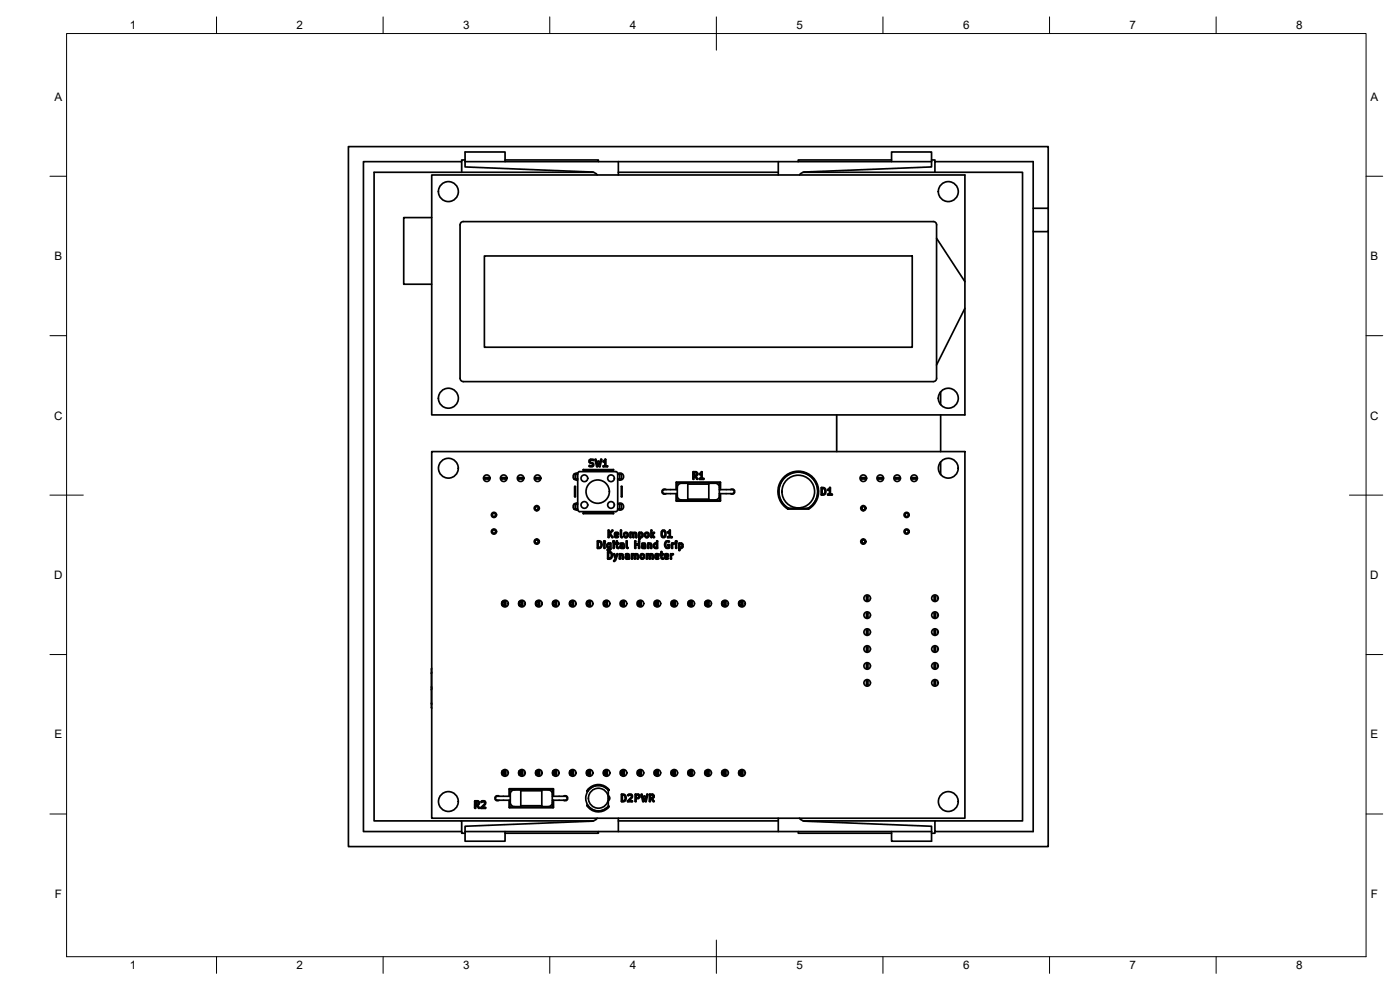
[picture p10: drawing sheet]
<svg xmlns="http://www.w3.org/2000/svg" width="420mm" height="297mm" viewBox="0 0 420 297" stroke-linecap="round" stroke-linejoin="round" font-family="sans-serif">
<defs><g id="words">
<g font-size="3.5">
<text x="39" y="8.8">1</text>
<text x="89" y="8.8">2</text>
<text x="139" y="8.8">3</text>
<text x="189" y="8.8">4</text>
<text x="239" y="8.8">5</text>
<text x="289" y="8.8">6</text>
<text x="339" y="8.8">7</text>
<text x="389" y="8.8">8</text>
<text x="16.3" y="30.2">A</text>
<text x="411.3" y="30.2">A</text>
<text x="16.3" y="78">B</text>
<text x="411.3" y="78">B</text>
<text x="16.2" y="125.9">C</text>
<text x="411.2" y="125.9">C</text>
<text x="16.2" y="173.7">D</text>
<text x="411.2" y="173.7">D</text>
<text x="16.3" y="221.6">E</text>
<text x="411.3" y="221.6">E</text>
<text x="16.4" y="269.4">F</text>
<text x="411.4" y="269.4">F</text>
<text x="39" y="290.8">1</text>
<text x="89" y="290.8">2</text>
<text x="139" y="290.8">3</text>
<text x="189" y="290.8">4</text>
<text x="239" y="290.8">5</text>
<text x="289" y="290.8">6</text>
<text x="339" y="290.8">7</text>
<text x="389" y="290.8">8</text>
</g>
</g></defs>
<!-- layer: Visible -->
<g fill="none" stroke="#000" stroke-width=".51">
<path d="M138.6 51.7v-3.2h-29.5v201h29.5v-3.2h-26.3v-194.6h65.8M139.6 48h-1v.5M139.6 48.5v-2.9h12v2.9M139.6 48.5v1.6l38.1 1.5 1 .4 .5 .5M139.6 48.5h94M151.6 48h28v.5M185.6 51.7h48M185.6 48.5v4M241 51.7h39.6v-3.2h29.5v14M267.6 48h-28v.5M267.6 48.5v-2.9h12v2.9M279.6 48h1v.5"/>
<path d="M279.6 48.5v1.6l-38.1 1.5-1 .4-.6 .5M279.6 48.5h-46v4M280.6 51.7h26.3v194.6h-26.3v3.2h29.5v-180M129.6 65.3h-8.4v20h8.4M138.4 66.8l.7-.3h141a.97 .97 0 0 1 1 1v46a1.01 1.01 0 0 1-1 1h-141a1.01 1.01 0 0 1-1-1v-46zM145.4 76.8h128.4v27.4h-128.4zM281.1 71.5l8.5 13v8l-8.5 17M310.1 62.5h4.5v7h-4.5zM314.6 62.5v-18.5h-210v210h210v-184.5M289.6 84.5v-32h-160v72h160v-32M282.3 117.5v3.9M129.6 135.5h160v110h-160z"/>
<path d="M177 139.7l-.2 .2a.92 .92 0 0 0 1.3-.1M177.3 138.1l.7 .1M177.3 138.1l-.2 .2v.3l1 .5M178 138.2l.2-.2-.4-.2-.9 .2a.89 .89 0 0 0 .9 1.2l.1 .3-.3 .3-.6-.1M178.1 139.1v.7M178.9 137.9l.3 1.4 .2-.9M178.9 137.9h-.3l.4 2.1h.4l.2-.9 .2 .9h.3M179.4 138.4h.3M180.3 137.8l-.4 1.5-.2-.8M180.3 137.8l.3 .1M180.6 138l-.5 2M181.6 137.8l-.6 .6 .2 .2 .3-.2v1.4h-.5l.1 .3"/>
<path d="M181.6 137.8h.1M181.7 137.8l.1 2h.5M182.3 139.8v.3h-1.2M251.1 124.5v11M282.3 124.5v11M282.3 138.6v3.8M145.5 143.3h1.2v.4h-1.2zM145.8 143.3v.4M146.4 143.3v.4M150.5 143.3h1.2v.4h-1.2zM150.9 143.3v.4M151.4 143.3v.4"/>
<path d="M155.6 143.3h1.2v.4h-1.2zM155.9 143.3v.4M156.5 143.3v.4M160.6 152.5l.1 .3M160.7 143.3h1.2v.4h-1.2zM161 143.3v.4M161.1 151.7v.3M161.1 153v.3M161.6 152.5l-.1 .3M161.6 143.3v.4M172.2 142.4v1.2M172.2 151.4v1.2"/>
<path d="M172.3 142.3h1.1M172.3 143.7h1.1M172.3 152.7h1.1M172.3 151.3h1.1M172.5 146l-.1 3M172.5 146h.2v3h-.2M172.8 142.3v1.4M172.8 151.3v1.4M173.4 143.7h.1M173.4 151a1.07 1.07 0 0 0-1.4 1 1.07 1.07 0 0 0 1.4 1M173.4 142a1.07 1.07 0 0 0-1.4 1 1.07 1.07 0 0 0 1.4 1M173.6 141.7l11.2-.2 .4 .2 .2 .4v10.8l-.2 .4-.4 .2h-10.8l-.4-.2-.2-.4v-10.8z"/>
<path d="M175.1 153.9l9.1 .1-9.1 .1M175.1 140.9l9.1 .1-9.1 .1M175.1 153.9v.2M175.1 140.9v.2M182.8 159.2l-.2-.2-.1 .2v2h.3M183.7 159.1l-.9 .9v-.8M183.7 159l.3 .2-.9 .9 .8 1M185.4 142.3h.6M185.4 151.3h.1M185.4 151.2a1.07 1.07 0 0 1 1.5 .1 1.07 1.07 0 0 1 0 1.4 1.07 1.07 0 0 1-1.5 .1M185.4 142.2a1.07 1.07 0 0 1 1.5 .1 1.07 1.07 0 0 1 0 1.4 1.07 1.07 0 0 1-1.5 .1M185.4 151.3h.6"/>
<path d="M186 142.3v1.4M186 151.3v1.4M186 151.3h.5v1.4h-1.1M186 142.3h.5v1.4h-1.1M186.5 146h.2l-.1 3.1-.1-3.1M186.5 159.2l-.1-.2-.2 .2v1.7l.5 .4 .1-.1-.3-.3v-1.7M189.3 159.8h.8M189.3 159.8h-.2v1.5l.3-.1v-1.1l.1-.1 .4 .2 .1 1.1 .2-.1M190.1 159.8l.6-.1 .3 .2 .2 .7-.1 .7M192.4 160l.3 .3v.5l-.6 .2-.1-1h.4M192.5 159.7l.5 .5v.6l-.5 .5M192.5 159.7l-.8 .1v2l.3 .1"/>
<path d="M195.4 159.1v2.2l.3-.1v-.5l.4 .6 .3-.2M195.4 159l.3 .2M195.6 159.2v1.1l.8-.6-.5 .8 .5 .6M198.8 159.1a.95 .95 0 0 1 1 .4 .95 .95 0 0 1 0 1 .77 .77 0 0 1-.9 .8 .77 .77 0 0 1-.5-1.1zM198.8 159.6v1.2M198.9 159.4h.4M198.9 159.4l-.1 .2M199.3 159.4l.2 .2M199.5 159.6v1.2M199.9 146.9a.77 .77 0 0 0-1 .1 .77 .77 0 0 0 0 1 .77 .77 0 0 0 1 .1M200.4 159.6l.1 .3 .4-.3v1.4l-.5 .1-.1 .2h1.4v-.2l-.5-.1-.1-1.9-.7 .5M202.9 144.8v2.1"/>
<path d="M202.9 148.1v2.1M202.9 150.2l13.2 .2M203.2 146.9v-2h12.8v2M203.2 148.1v2h12.8v-2M203.3 146.3a1.26 1.26 0 0 1 1.2-1.3h1.9v5h-1.9a1.78 1.78 0 0 1-1.2-2.2v-1.5M203.3 146.9h-2.9a1.06 1.06 0 0 0-1.5 .8 2.59 2.59 0 0 0 2.3 .4h2.1M206.4 149.8h6.3M206.4 145.3h6.3M208.1 141.5h.8a.7 .7 0 0 1 .5 .7 .7 .7 0 0 1-.5 .7l.5 .8-.3 .1-.6-.9h-.3v.8M208.1 141.5l-.2 2.2h.4M209.1 142.3l-.3 .3h-.6v-.8l.8 .1 .1 .4M210.7 141.7v1.8h.5l.1 .3h-1.4v-.2l.5-.1v-1.4l-.4 .3"/>
<path d="M210.7 141.7l-.2-.1-.6 .6 .1 .2M215.9 146.3v2.5M215.9 146.9h2.8a1.07 1.07 0 0 1 1.6 .8 2.67 2.67 0 0 1-2.4 .4h-2M215.9 146.3a1.26 1.26 0 0 0-1.3-1.3h-1.9v5h1.9a1.26 1.26 0 0 0 1.3-1.2M216.1 144.6l-13.2 .2M216.1 144.6l.1 2.3M216.2 148.1v2.1M216.2 150.2l-.1 .2M219.3 146.9a.77 .77 0 0 1 1 .1 .77 .77 0 0 1 0 1 .77 .77 0 0 1-1 .1M235.2 143.6a5.9 5.9 0 0 1 8.9 .1 5.9 5.9 0 0 1-1.5 8.8h-6.1a5.9 5.9 0 0 1-1.3-8.9zM236.4 152.7a6.1 6.1 0 0 1-1.5-9.2 6.1 6.1 0 0 1 9.3 .1 6.1 6.1 0 0 1-1.5 9.1h-6.3M236.6 152.5a5.8 5.8 0 0 1-1.5-8.8 5.8 5.8 0 0 1 8.9 0 5.8 5.8 0 0 1-1.5 8.8"/>
<path d="M246.6 146.2l-.2 2.2a1.12 1.12 0 0 0 1.6-1 1.12 1.12 0 0 0-1.4-1.1M246.7 146.6a.85 .85 0 0 1 .9 .8 .85 .85 0 0 1-.9 .9zM249.1 146.2l.1 2.1 .6 .1-1.3 .2-.1-.3h.5v-1.4l-.4 .2-.1-.2 .7-.6M258.5 143.3h1.2v.4h-1.2zM258.6 152.5l.1 .3M258.8 143.3v.4M259.1 151.7v.3M259.1 153v.3M259.4 143.3v.4M259.6 152.5l-.1 .3M263.5 143.3h1.3v.4h-1.3zM263.9 143.3v.4"/>
<path d="M264.5 143.3v.4M268.6 143.3h1.2v.4h-1.2zM268.9 143.3v.4M269.5 143.3v.4M273.7 143.3h1.2v.4h-1.2zM274 143.3v.4M274.6 143.3v.4M160.7 162.2l-.1 .3M161.1 161.7v.3M161.1 163v.3M161.5 162.2l.1 .3M179.3 162.3a1.11 1.11 0 0 1 1.4 1.1 1.11 1.11 0 0 1-1.4 1z"/>
<path d="M179.6 162.6a.85 .85 0 0 1 .8 .8 .85 .85 0 0 1-.8 .9zM181.3 162.3l.3 .1-.1 .3-.3-.1zM181.6 163.1l-.2-.2-.1 .2 .1 1.5 .2-.2-.1-1.3M182.1 163.4v.6M182.1 164l.3 .4 .7 .2-.2 .3h-.5M182.1 163.4a.99 .99 0 0 1 1.2-.4v1.9l-.4 .3-.6-.1M182.4 164.8l-.1 .3M182.5 165.5l-.1 2.1a1.12 1.12 0 0 0 1.5-.9 1.12 1.12 0 0 0-1.4-1.2M182.5 163.3h.6v.9l-.4 .1-.3-.3zM182.6 165.8a.85 .85 0 0 1 .9 .8 .85 .85 0 0 1-.9 .9zM183.9 161.1l-.2 .2-.8-1-.1 .9M184.3 163.1l-.1-.2-.2 .2 .2 1.5 .1-.2v-1.3"/>
<path d="M184.5 166.2l-.4 .1 .5 1.3-.4 .6 .1 .3 .4-.3 .7-1.9-.2-.1-.4 1-.4-.9M184.8 160h.3l.3 .2-.7 .1v-.2M184.8 162.9l-.1 .1 .3 .2v1l.4 .4 .4-.2-.5-.3v-.9h.4l-.1-.3M185.3 162.4v.5h.3M185.3 162.4l-.3-.1-.2 .6M185.4 160.9l.2 .2-.3 .2-.7-.1-.2-1.1a.59 .59 0 0 1 .8-.4 .59 .59 0 0 1 .3 .8l-.8 .1 .2 .4h.5M185.9 166.2a.96 .96 0 0 1 1.2 .3 .96 .96 0 0 1-.1 1.2M185.9 166.2v1.4h.3M186.2 167.7v-1.2l.4-.1 .2 1.3h.2M186.4 163.9l.6-.1v.4h-.6zM187.2 160.8v-.6a.7 .7 0 0 1 .6-.5 .7 .7 0 0 1 .7 .5v.7M187.2 163.1l.2 .7-.3 .7-1-.1v-.8l.9-.1-.2-.3-.6 .1a.51 .51 0 0 1 .4-.5 .51 .51 0 0 1 .6 .3"/>
<path d="M187.2 160.8l.2 .4 .6 .1 .5-.5M187.5 160.8l.2 .2 .4-.1v-.8h-.6v.7M187.9 167.1l.6-.1v.4h-.6zM188 162.3l-.1 1.9 .4 .3 .2-.2M188 162.3l.2 .1v1.7l.2 .2M188.8 167.7h-.2M188.8 167.7a.9 .9 0 0 0 .1-1.2 .9 .9 0 0 0-1.1-.3v.3l.6-.1 .1 .3-.8 .2-.1 .5 .4 .4h.6M189.5 166.2v1.4h.3M189.6 166.2l1.2-.1a.99 .99 0 0 1 .6 1.7M190.2 161.2v-1l.4-.2 .2 .2v1.1h.2M190.6 167.7v-1.1l.4-.2 .2 .2v1.1h.2M190.7 167.6l-.3 .1v-1.1l-.4-.2-.2 .1v1.2"/>
<path d="M191.1 161.3h-.1M192 162.4h-.4v.8h-.8v-.9h-.3v2.2l.3-.1v-.9h.8v.9l.3 .1v-2.1M192.1 167.3l.5 .4M192.3 166.3l-.2 .3v.7M192.3 166.3h.9l.2 1M192.5 166.6h.5l.1 .6-.3 .3-.4-.3zM192.5 161.3h-.5v.6M192.7 163a.81 .81 0 0 1 1 .1 .81 .81 0 0 1 .1 1l-.2 .4-1-.1v-.8l.8-.1-.1-.3-.6 .1zM192.8 163.9l.6-.1v.4h-.6M192.9 163.8v.4M193.4 167.3l-.3 .4-.5 .1M193.5 160.8l.4 .5h.4l.5-.4v-.7a.7 .7 0 0 0-.7-.5 .7 .7 0 0 0-.7 .5v.6"/>
<path d="M194 166.2v1.4h.3M194 166.2l1.3-.1a.93 .93 0 0 1 .7 .7 .93 .93 0 0 1-.2 1l-.2-1.3M194.4 160.1l-.4-.1-.3 .3v.5l.3 .2 .5-.2-.1-.7M194.5 162.9a.92 .92 0 0 1 1.1 .4 .92 .92 0 0 1-.3 1.2v-1.1l-.2-.2-.4 .1v1.1l-.3 .1zM195.1 167.6l-.2 .1-.1-1.1-.4-.2-.1 .1v1.2M195.2 166.5l-.1 1.2M195.2 166.5h.4M196.5 163.3h.6v.9l-.4 .1-.3-.3zM196.9 166.5l.4-.1 .2 .3-.7 .1zM197.4 162.4v2M197.4 164.4l-.8 .2M197.4 162.4l-.3-.1v.6l-.7 .1-.3 .4v.6l.5 .5"/>
<path d="M197.5 167.4l.2 .2-.3 .2-.7-.2-.1-1.1a.6 .6 0 0 1 .7-.4 .6 .6 0 0 1 .4 .8l-.9 .2 .2 .4 .5-.1M198.4 165.5h.2v.6l.5 .2-.5 .1v.9l.5 .2-.1 .3-.5-.2-.1-1.2-.3-.1 .3-.2zM198.8 160.7l.1 .3M198.9 161h.4M199.5 160.7l-.2 .3M199.5 166.3a.6 .6 0 0 1 .8-.2 .6 .6 0 0 1 .2 .8l-.8 .2 .2 .4 .6-.1v.3l-.9-.1-.2-.2zM199.8 166.5l.3-.1 .2 .3-.6 .1v-.3M199.9 162.8l-.2 .7 .3 .7M200.1 164.2h.6M200.7 164.2v-.5l-.4-.2 .1-.1 .6 .1-.2 1M200.7 162.6l-.8 .2M200.7 162.6h.2a.88 .88 0 0 0-1.2-.2 .88 .88 0 0 0-.2 1.2l.4 .8h.9"/>
<path d="M201.3 166.2l-.1 1.4h.3M201.3 166.1l.2 .1M201.5 166.2l.5-.1-.1 .3M201.9 166.4l-.4 .3v1M202.3 162.9l.1 .3-.6 .3 .1 .9-.2 .2-.1-1.6 .7-.1M203.1 163.1l-.2-.2-.1 .2 .1 1.5 .2-.2v-1.3M203.2 162.6l-.3-.4-.2 .3 .2 .3 .2-.2M204 163l-.3 .1v2h.3M204.4 163.2l-.4 .1v.9l.4 .1M204.4 163.2l.3 .3v.5l-.3 .2M204.5 162.9l.5 .5v.7l-.5 .4M204.5 164.6h-.5v.5"/>
<path d="M204.5 162.9l-.5 .1M258.7 162.2l-.1 .3M259.1 161.7v.3M259.1 163v.3M259.5 162.2l.1 .3M260.1 178.9h.4v1.2h-.4zM260.1 179.8h.4M260.1 179.2h.4M280.4 178.9h.4v1.2h-.4zM280.4 179.8h.4M280.4 179.2h.4M150.7 180.6l.1 .2"/>
<path d="M150.8 180.5h1v1.2h-1M150.8 180.8h.7v.6h-.7zM150.8 181.4l-.1 .2M151.5 181.4l.3 .3M151.8 180.5l-.3 .3M155.8 180.6l.1 .2M155.9 180.5h1v1.2h-1M155.9 180.8h.7v.6h-.7zM155.9 181.4l-.1 .2M156.6 181.4l.3 .3M156.9 180.5l-.3 .3M160.8 180.6l.2 .2"/>
<path d="M160.9 180.5h1.1v1.2h-1.1M161 180.8h.7v.6h-.7zM161 181.4l-.2 .2M161.7 181.4l.3 .3M162 180.5l-.3 .3M165.9 180.6l.2 .2M166 180.5h1v1.2h-1M166.1 180.8h.7v.6h-.7zM166.1 181.4l-.2 .2M166.8 181.4l.2 .3M167 180.5l-.2 .3M171 180.6l.2 .2"/>
<path d="M171.1 180.5h1v1.2h-1M171.2 180.8h.6v.6h-.6zM171.2 181.4l-.2 .2M171.8 181.4l.3 .3M172.1 180.5l-.3 .3M176.1 180.6l.1 .2M176.2 180.5h1v1.2h-1M176.2 180.8h.7v.6h-.7zM176.2 181.4l-.1 .2M176.9 181.4l.3 .3M177.2 180.5l-.3 .3M181.2 180.6l.1 .2"/>
<path d="M181.3 180.5h1v1.2h-1M181.3 180.8h.7v.6h-.7zM181.3 181.4l-.1 .2M182 181.4l.3 .3M182.3 180.5l-.3 .3M186.2 180.6l.2 .2M186.3 180.5h1.1v1.2h-1.1M186.4 180.8h.7v.6h-.7zM186.4 181.4l-.2 .2M187.1 181.4l.3 .3M187.4 180.5l-.3 .3M191.3 180.6l.2 .2"/>
<path d="M191.4 180.5h1.1v1.2h-1.1M191.5 180.8h.7v.6h-.7zM191.5 181.4l-.2 .2M192.2 181.4l.3 .3M192.5 180.5l-.3 .3M196.4 180.6l.2 .2M196.5 180.5h1v1.2h-1M196.6 180.8h.6v.6h-.6zM196.6 181.4l-.2 .2M197.2 181.4l.3 .3M197.5 180.5l-.3 .3M201.5 180.6l.1 .2"/>
<path d="M201.6 180.5h1v1.2h-1M201.6 180.8h.7v.6h-.7zM201.6 181.4l-.1 .2M202.3 181.4l.3 .3M202.6 180.5l-.3 .3M206.6 180.6l.1 .2M206.7 180.5h1v1.2h-1M206.7 180.8h.7v.6h-.7zM206.7 181.4l-.1 .2M207.4 181.4l.3 .3M207.7 180.5l-.3 .3M211.6 180.6l.2 .2"/>
<path d="M211.7 180.5h1.1v1.2h-1.1M211.8 180.8h.7v.6h-.7zM211.8 181.4l-.2 .2M212.5 181.4l.3 .3M212.8 180.5l-.3 .3M216.7 180.6l.2 .2M216.8 180.5h1.1v1.2h-1.1M216.9 180.8h.7v.6h-.7zM216.9 181.4l-.2 .2M217.6 181.4l.3 .3M217.9 180.5l-.3 .3M221.8 180.6l.2 .2"/>
<path d="M221.9 180.5h1v1.2h-1M222 180.8h.6v.6h-.6zM222 181.4l-.2 .2M222.6 181.4l.3 .3M222.9 180.5l-.3 .3M260.1 199.2h.4v1.2h-.4zM260.1 194.1h.4v1.2h-.4zM260.1 189.1h.4v1.2h-.4zM260.1 184h.4v1.2h-.4zM260.1 199.5h.4M260.1 195h.4M260.1 194.4h.4"/>
<path d="M260.1 190h.4M260.1 189.4h.4M260.1 184.9h.4M260.1 184.3h.4M280.4 199.2h.4v1.2h-.4zM280.4 194.1h.4v1.2h-.4zM280.4 189.1h.4v1.2h-.4zM280.4 184h.4v1.2h-.4zM280.4 199.5h.4M280.4 195h.4M280.4 194.4h.4M280.4 190h.4"/>
<path d="M280.4 189.4h.4M280.4 184.9h.4M280.4 184.3h.4M129.5 206.1l.1 .3M129.5 211l.1 .3M129.6 200.5v12M129.6 201.7l-.1 .3M129.6 206.6l-.1 .3M260.1 204.3h.4v1.2h-.4zM260.1 205.2h.4M260.1 204.6h.4M260.1 200.1h.4"/>
<path d="M280.4 204.3h.4v1.2h-.4zM280.4 205.2h.4M280.4 204.6h.4M280.4 200.1h.4M149.8 238.9a.77 .77 0 0 0-1.1 .1 .77 .77 0 0 0 0 1 .77 .77 0 0 0 1.1 .1M150.7 231.4l.1 .2M150.8 231.3h1v1.2h-1M150.8 231.6h.7v.6h-.7zM150.8 232.2l-.1 .2M151.5 232.2l.3 .3M151.8 231.3l-.3 .3M152.8 236.8v2.1"/>
<path d="M153 238.9v-2h12.9v2M153.1 238.2a1.23 1.23 0 0 1 1.3-1.2h1.9v5h-1.9a1.78 1.78 0 0 1-1.3-2.2v-1.5M153.1 238.9h-3.1a.73 .73 0 0 0-1 .1 .73 .73 0 0 0 .1 1.1h4M155.8 231.4l.1 .2M155.9 231.3h1v1.2h-1M155.9 231.6h.7v.6h-.7zM155.9 232.2l-.1 .2M156.3 237.3h6.3M156.6 232.2l.3 .3M156.9 231.3l-.3 .3M160.8 231.4l.2 .2M160.9 231.3h1.1v1.2h-1.1"/>
<path d="M161 231.6h.7v.6h-.7zM161 232.2l-.2 .2M161.7 232.2l.3 .3M162 231.3l-.3 .3M165.8 238.3v2.5M165.8 238.9h3.1a.73 .73 0 0 1 1 .1 .73 .73 0 0 1 0 1.1h-4.1M165.8 238.2a1.23 1.23 0 0 0-1.3-1.2h-1.9v5h1.9a1.26 1.26 0 0 0 1.3-1.3M165.9 231.4l.2 .2M166 231.3h1v1.2h-1M166.1 231.6h.7v.6h-.7zM166.1 232.2l-.2 .2M166.1 236.7h-13.3"/>
<path d="M166.1 236.8v2.1M166.8 232.2l.2 .3M167 231.3l-.2 .3M169.1 238.9a.77 .77 0 0 1 1.1 .1 .77 .77 0 0 1 0 1 .77 .77 0 0 1-1.1 .1M171 231.4l.2 .2M171.1 231.3h1v1.2h-1M171.2 231.6h.6v.6h-.6zM171.2 232.2l-.2 .2M171.8 232.2l.3 .3M172.1 231.3l-.3 .3M176.1 231.4l.1 .2M176.2 231.3h1v1.2h-1"/>
<path d="M176.2 231.6h.7v.6h-.7zM176.2 232.2l-.1 .2M176.4 236.9l-.3 .4M176.5 236.9a3.9 3.9 0 0 1 6.2 .2l-.3-.2M176.9 232.2l.3 .3M177.2 231.3l-.3 .3M181.2 231.4l.1 .2M181.3 231.3h1v1.2h-1M181.3 231.6h.7v.6h-.7zM181.3 232.2l-.1 .2M182 232.2l.3 .3M182.3 231.3l-.3 .3"/>
<path d="M182.4 236.9a4 4 0 0 0-6.2 .5l-.1-.1M182.6 237.2v4.6M182.6 237.2a3.8 3.8 0 0 0-5.6-.5 3.8 3.8 0 0 0 0 5.6 3.8 3.8 0 0 0 5.6-.5M182.6 238.8l.4 .7-.4 .7M186.2 231.4l.2 .2M186.3 231.3h1.1v1.2h-1.1M186.4 231.6h.7v.6h-.7zM186.4 232.2l-.2 .2M186.6 238.2l-.1 2.2a1.13 1.13 0 0 0 1.5-1 1.13 1.13 0 0 0-1.4-1.1M186.8 238.6a.86 .86 0 0 1 .8 .8 .86 .86 0 0 1-.8 .9zM187.1 232.2l.3 .3M187.4 231.3l-.3 .3"/>
<path d="M188.4 238.5v.2a.77 .77 0 0 1 1.1 .3l-1.1 1.5h1.4l-.1-.2h-.9l.9-.9a.78 .78 0 0 0-.2-1.1 .78 .78 0 0 0-1.1 .2M190.8 238.3h.8l.4 .5M190.8 238.2l-.2 2.2h.3M191.3 231.4l.2 .2M191.4 231.3h1.1v1.2h-1.1M191.5 231.6h.7v.6h-.7zM191.5 232.2l-.2 .2M191.5 239.6h-.6v.8M191.7 238.8v.2M191.7 238.8l-.2-.2h-.6v.7h.6l.2-.3M192 238.8v.3M192 239.1l-.4 .5"/>
<path d="M192.2 232.2l.3 .3M192.5 231.3l-.3 .3M192.7 238.4l.3 1.4 .3-.9h.3M192.7 238.4l-.2-.2-.1 .2 .6 2.2 .4-1 .2 .8 .3 .1 .5-2.2h-.3l-.3 1.5-.3-.8M195 238.3h.8l.4 .2 .1 .6-.5 .5M195 238.2l-.1 2.2h.3M195.2 238.6l.7 .1v.5l-.7 .1zM195.8 239.6l.5 .8M196.4 231.4l.2 .2M196.5 231.3h1v1.2h-1M196.6 231.6h.6v.6h-.6zM196.6 232.2l-.2 .2"/>
<path d="M197.2 232.2l.3 .3M197.5 231.3l-.3 .3M201.5 231.4l.1 .2M201.6 231.3h1v1.2h-1M201.6 231.6h.7v.6h-.7zM201.6 232.2l-.1 .2M202.3 232.2l.3 .3M202.6 231.3l-.3 .3M206.6 231.4l.1 .2M206.7 231.3h1v1.2h-1M206.7 231.6h.7v.6h-.7zM206.7 232.2l-.1 .2"/>
<path d="M207.4 232.2l.3 .3M207.7 231.3l-.3 .3M211.6 231.4l.2 .2M211.7 231.3h1.1v1.2h-1.1M211.8 231.6h.7v.6h-.7zM211.8 232.2l-.2 .2M212.5 232.2l.3 .3M212.8 231.3l-.3 .3M216.7 231.4l.2 .2M216.8 231.3h1.1v1.2h-1.1M216.9 231.6h.7v.6h-.7zM216.9 232.2l-.2 .2"/>
<path d="M217.6 232.2l.3 .3M217.9 231.3l-.3 .3M221.8 231.4l.2 .2M221.9 231.3h1v1.2h-1M222 231.6h.6v.6h-.6zM222 232.2l-.2 .2M222.6 232.2l.3 .3M222.9 231.3l-.3 .3M138.6 249.5v.5h1M138.6 246.3h39.5M139.6 249.5h140M139.6 249.5v2.9h12v-2.9"/>
<path d="M142.7 240.6l.8 .1v.5l-.8 .1zM143.9 241.1l-.3-.7-1.1-.1-.1 2.1M143.9 241.1l-.5 .5 .5 .7-.1 .2-.8-.9h-.3v.9l-.2-.1M144.4 240.5a.77 .77 0 0 1 1-.2 .77 .77 0 0 1 .3 1l-.9 1 .9-.1 .1 .3h-1.5l1.2-1.5a.75 .75 0 0 0-1.1-.3zM152.8 240.1v2.1M152.8 242.2h13.3M153 240.1v2h12.9v-2M156.3 241.8h6.3M166.1 240.1v2.1M176.1 241.7a4 4 0 0 0 6.7 .2 4.2 4.2 0 0 1-6.6-.3l-.1 .1M179.2 245.5l-.5 .5-1 .4-38.1 1.5v1.6M179.6 249.5v.5h-28"/>
<path d="M185.6 245.5v4M185.6 246.3h48M196.3 240.3l-.3 .2-.6-.9h-.2v.8M233.6 245.5v4M239.6 249.5v.5h28M239.9 245.5l.6 .5 1 .4 38.1 1.5v1.6M241 246.3h39.6M267.6 249.5v2.9h12v-2.9M280.6 249.5v.5h-1"/>
<circle cx="134.6" cy="57.5" r="3"/>
<circle cx="284.6" cy="57.5" r="3"/>
<circle cx="134.6" cy="119.5" r="3"/>
<circle cx="284.6" cy="119.5" r="3"/>
<circle cx="134.6" cy="140.5" r="2.97"/>
<circle cx="146.1" cy="143.5" r=".98"/>
<circle cx="148.2" cy="159.5" r=".77"/>
<circle cx="148.2" cy="154.5" r=".77"/>
<circle cx="148.2" cy="154.5" r=".5"/>
<circle cx="148.2" cy="159.5" r=".5"/>
<circle cx="151.2" cy="143.5" r=".98"/>
<circle cx="156.2" cy="143.5" r=".98"/>
<circle cx="161.1" cy="152.5" r=".77"/>
<circle cx="161.1" cy="152.5" r=".5"/>
<circle cx="161.3" cy="143.5" r=".98"/>
<circle cx="175.4" cy="143.5" r="1.01"/>
<circle cx="175.4" cy="151.5" r="1.01"/>
<circle cx="179.4" cy="147.5" r="3.5"/>
<circle cx="183.4" cy="151.5" r="1.01"/>
<circle cx="183.4" cy="143.5" r="1.01"/>
<circle cx="239.6" cy="147.5" r="4.9"/>
<circle cx="259.1" cy="143.5" r=".98"/>
<circle cx="259.1" cy="152.5" r=".77"/>
<circle cx="259.1" cy="152.5" r=".5"/>
<circle cx="264.2" cy="143.5" r=".98"/>
<circle cx="269.3" cy="143.5" r=".98"/>
<circle cx="272.1" cy="159.5" r=".77"/>
<circle cx="272.1" cy="154.5" r=".77"/>
<circle cx="272.1" cy="154.5" r=".5"/>
<circle cx="272.1" cy="159.5" r=".5"/>
<circle cx="274.3" cy="143.5" r=".98"/>
<circle cx="284.6" cy="140.5" r="2.97"/>
<circle cx="161.1" cy="162.5" r=".77"/>
<circle cx="161.1" cy="162.5" r=".5"/>
<circle cx="184.2" cy="162.5" r=".25"/>
<circle cx="259.1" cy="162.5" r=".77"/>
<circle cx="259.1" cy="162.5" r=".5"/>
<circle cx="260.3" cy="179.5" r=".98"/>
<circle cx="280.6" cy="179.5" r=".98"/>
<circle cx="151.5" cy="181.1" r="1.01"/>
<circle cx="156.6" cy="181.1" r="1.01"/>
<circle cx="161.7" cy="181.1" r="1.01"/>
<circle cx="166.8" cy="181.1" r="1.01"/>
<circle cx="171.9" cy="181.1" r="1.01"/>
<circle cx="176.9" cy="181.1" r="1.01"/>
<circle cx="182" cy="181.1" r="1.01"/>
<circle cx="187.1" cy="181.1" r="1.01"/>
<circle cx="192.2" cy="181.1" r="1.01"/>
<circle cx="197.3" cy="181.1" r="1.01"/>
<circle cx="202.3" cy="181.1" r="1.01"/>
<circle cx="207.4" cy="181.1" r="1.01"/>
<circle cx="212.5" cy="181.1" r="1.01"/>
<circle cx="217.6" cy="181.1" r="1.01"/>
<circle cx="222.7" cy="181.1" r="1.01"/>
<circle cx="260.3" cy="194.7" r=".98"/>
<circle cx="260.3" cy="199.8" r=".98"/>
<circle cx="260.3" cy="189.6" r=".98"/>
<circle cx="260.3" cy="184.6" r=".98"/>
<circle cx="280.6" cy="199.8" r=".98"/>
<circle cx="280.6" cy="184.6" r=".98"/>
<circle cx="280.6" cy="189.6" r=".98"/>
<circle cx="280.6" cy="194.7" r=".98"/>
<circle cx="260.3" cy="204.9" r=".98"/>
<circle cx="280.6" cy="204.9" r=".98"/>
<circle cx="151.5" cy="231.9" r="1.01"/>
<circle cx="156.6" cy="231.9" r="1.01"/>
<circle cx="161.7" cy="231.9" r="1.01"/>
<circle cx="166.8" cy="231.9" r="1.01"/>
<circle cx="171.9" cy="231.9" r="1.01"/>
<circle cx="176.9" cy="231.9" r="1.01"/>
<circle cx="179.6" cy="239.5" r="3"/>
<circle cx="182" cy="231.9" r="1.01"/>
<circle cx="187.1" cy="231.9" r="1.01"/>
<circle cx="192.2" cy="231.9" r="1.01"/>
<circle cx="197.3" cy="231.9" r="1.01"/>
<circle cx="202.3" cy="231.9" r="1.01"/>
<circle cx="207.4" cy="231.9" r="1.01"/>
<circle cx="212.5" cy="231.9" r="1.01"/>
<circle cx="217.6" cy="231.9" r="1.01"/>
<circle cx="222.7" cy="231.9" r="1.01"/>
<circle cx="134.6" cy="240.5" r="2.97"/>
<circle cx="284.6" cy="240.5" r="2.97"/>
</g>
<!-- layer: BORDER -->
<g fill="none" stroke="#000" stroke-width=".3">
<path d="M20 10.1h390v276.9h-390zM65 5.1v5M115 5.1v5M165 5.1v5M215 5.1v10M265 5.1v5M315 5.1v5M365 5.1v5M15 52.9h5M410 52.9h5M15 100.7h5M410 100.7h5"/>
<path d="M15 148.6h10M405 148.6h10M15 196.4h5M410 196.4h5M15 244.2h5M410 244.2h5M65 287v5M115 287v5M165 287v5M215 282.1v9.9M265 287v5M315 287v5"/>
<path d="M365 287v5"/>
</g>
<use href="#words"/>
</svg>
